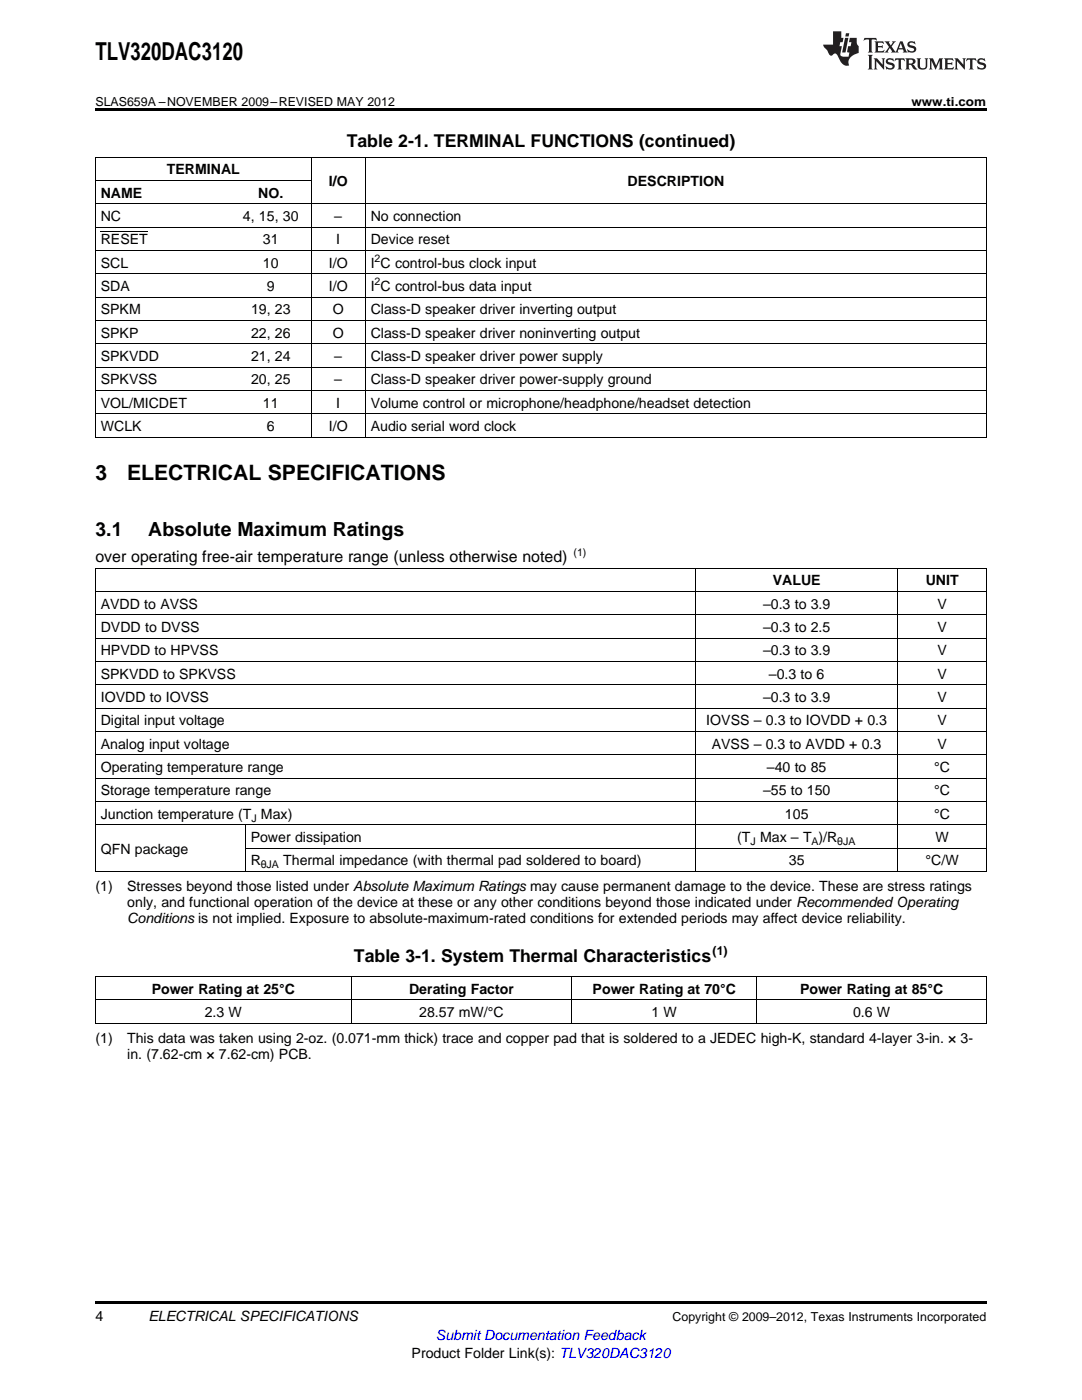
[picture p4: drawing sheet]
<svg xmlns="http://www.w3.org/2000/svg" width="216mm" height="279mm" viewBox="0 0 216 279" stroke-linecap="round" stroke-linejoin="round" font-family="sans-serif">
<defs><g id="words">
<text font-size="4.9" x="19" y="12">TLV320DAC3120</text>
<g font-size="4.2">
<text x="19" y="95.7">3</text>
<text x="25.4" y="95.7">ELECTRICAL SPECIFICATIONS</text>
</g>
<g font-size="3.9">
<text x="19" y="107">3.1</text>
<text x="29.6" y="107">Absolute Maximum Ratings</text>
</g>
<g font-size="3.5">
<text x="69.2" y="29.3">Table 2-1. TERMINAL FUNCTIONS (continued)</text>
<text x="70.6" y="192">Table 3-1. System Thermal Characteristics</text>
</g>
<text font-size="3.2" x="19" y="112.2">over operating free-air temperature range (unless otherwise noted)</text>
<g font-size="2.8">
<text x="33.3" y="34.8">TERMINAL</text>
<text x="20.1" y="39.4">NAME</text>
<text x="51.5" y="39.4">NO.</text>
<text x="65.6" y="37.1">I/O</text>
<text x="125.2" y="37.1">DESCRIPTION</text>
<text x="20.1" y="44.1">NC</text>
<text x="48.5" y="44.1">4, 15, 30</text>
<text x="66.7" y="44.1">–</text>
<text x="74" y="44.1">No connection</text>
<text x="20.1" y="48.8">RESET</text>
<text x="20.1" y="53.4">SCL</text>
<text x="52.5" y="48.8">31</text>
<text x="52.5" y="53.4">10</text>
<text x="65.6" y="53.4">I/O</text>
<text x="67.1" y="48.8">I</text>
<text x="74" y="48.8">Device reset</text>
<text x="74" y="53.4">I C control-bus clock input</text>
<text x="20.1" y="58.1">SDA</text>
<text x="53.2" y="58.1">9</text>
<text x="65.6" y="58.1">I/O</text>
<text x="74" y="58.1">I C control-bus data input</text>
<text x="20.1" y="62.7">SPKM</text>
<text x="50.1" y="62.7">19, 23</text>
<text x="66.4" y="62.7">O</text>
<text x="74" y="62.7">Class-D speaker driver inverting output</text>
<text x="20.1" y="67.4">SPKP</text>
<text x="50.1" y="67.4">22, 26</text>
<text x="66.4" y="67.4">O</text>
<text x="74" y="67.4">Class-D speaker driver noninverting output</text>
<text x="20.1" y="72">SPKVDD</text>
<text x="20.1" y="76.7">SPKVSS</text>
<text x="50.1" y="72">21, 24</text>
<text x="50.1" y="76.7">20, 25</text>
<text x="66.7" y="72">–</text>
<text x="66.7" y="76.7">–</text>
<text x="74" y="72">Class-D speaker driver power supply</text>
<text x="74" y="76.7">Class-D speaker driver power-supply ground</text>
<text x="20.1" y="81.4">VOL/MICDET</text>
<text x="52.5" y="81.4">11</text>
<text x="67.1" y="81.4">I</text>
<text x="74" y="81.4">Volume control or microphone/headphone/headset detection</text>
<text x="20.1" y="86">WCLK</text>
<text x="53.2" y="86">6</text>
<text x="65.6" y="86">I/O</text>
<text x="74" y="86">Audio serial word clock</text>
<text x="154.2" y="116.8">VALUE</text>
<text x="184.7" y="116.8">UNIT</text>
<text x="20.1" y="121.5">AVDD to AVSS</text>
<text x="152.3" y="121.5">–0.3 to 3.9</text>
<text x="187" y="121.5">V</text>
<text x="20.1" y="126.2">DVDD to DVSS</text>
<text x="20.1" y="130.8">HPVDD to HPVSS</text>
<text x="152.3" y="126.2">–0.3 to 2.5</text>
<text x="152.3" y="130.8">–0.3 to 3.9</text>
<text x="187" y="126.2">V</text>
<text x="187" y="130.8">V</text>
<text x="20.1" y="135.5">SPKVDD to SPKVSS</text>
<text x="153.4" y="135.5">–0.3 to 6</text>
<text x="187" y="135.5">V</text>
<text x="20.1" y="140.1">IOVDD to IOVSS</text>
<text x="152.3" y="140.1">–0.3 to 3.9</text>
<text x="187" y="140.1">V</text>
<text x="20.1" y="144.8">Digital input voltage</text>
<text x="20.1" y="149.4">Analog input voltage</text>
<text x="140.9" y="144.8">IOVSS – 0.3 to IOVDD + 0.3</text>
<text x="142" y="149.4">AVSS – 0.3 to AVDD + 0.3</text>
<text x="187" y="144.8">V</text>
<text x="187" y="149.4">V</text>
<text x="20.1" y="154.1">Operating temperature range</text>
<text x="153" y="154.1">–40 to 85</text>
<text x="186.4" y="154.1">°C</text>
<text x="20.1" y="158.8">Storage temperature range</text>
<text x="152.3" y="158.8">–55 to 150</text>
<text x="186.4" y="158.8">°C</text>
<text x="20.1" y="163.4">Junction temperature (T Max)</text>
<text x="156.6" y="163.4">105</text>
<text x="186.4" y="163.4">°C</text>
<text x="20.1" y="170.4">QFN package</text>
<text x="50" y="168.1">Power dissipation</text>
<text x="50" y="172.7">R</text>
<text x="56.5" y="172.7">Thermal impedance (with thermal pad soldered to board)</text>
<text x="147.1" y="168.1">(T Max – T )/R</text>
<text x="157.4" y="172.7">35</text>
<text x="184.7" y="172.7">°C/W</text>
<text x="186.7" y="168.1">W</text>
<text x="19" y="177.9">(1)</text>
<text x="25.4" y="177.9">Stresses beyond those listed under Absolute Maximum Ratings may cause permanent damage to the device. These are stress ratings</text>
<text x="25.4" y="181">only, and functional operation of the device at these or any other conditions beyond those indicated under Recommended Operating</text>
<text x="25.4" y="184.2">Conditions is not implied. Exposure to absolute-maximum-rated conditions for extended periods may affect device reliability.</text>
<text x="30.3" y="198.3">Power Rating at 25°C</text>
<text x="40.9" y="203">2.3 W</text>
<text x="81.6" y="198.3">Derating Factor</text>
<text x="83.6" y="203">28.57 mW/°C</text>
<text x="118.3" y="198.3">Power Rating at 70°C</text>
<text x="130" y="203">1 W</text>
<text x="159.6" y="198.3">Power Rating at 85°C</text>
<text x="170.2" y="203">0.6 W</text>
<text x="19" y="208.1">(1)</text>
<text x="25.4" y="208.1">This data was taken using 2-oz. (0.071-mm thick) trace and copper pad that is soldered to a JEDEC high-K, standard 4-layer 3-in. × 3-</text>
<text x="25.4" y="211.3">in. (7.62-cm × 7.62-cm) PCB.</text>
<text x="19" y="263.6">4</text>
<text x="29.6" y="263.6">ELECTRICAL SPECIFICATIONS</text>
<text x="82.1" y="270.9">Product Folder Link(s): TLV320DAC3120</text>
</g>
<text font-size="2.8" fill="#00f" x="87" y="267.4">Submit Documentation Feedback</text>
<g font-size="2.5">
<text x="19" y="21.1">SLAS659A –NOVEMBER 2009–REVISED MAY 2012</text>
<text x="181.9" y="21.1">www.ti.com</text>
<text x="142.2" y="190.6">(1)</text>
<text x="134.2" y="263.6">Copyright © 2009–2012, Texas Instruments Incorporated</text>
</g>
<g font-size="2.1">
<text x="74.8" y="52.3">2</text>
<text x="74.8" y="56.9">2</text>
<text x="114.4" y="110.9">(1)</text>
<text x="50.2" y="164">J</text>
<text x="52" y="173.3">θJA</text>
<text x="149.8" y="168.6">J</text>
<text x="161.9" y="168.6">A</text>
<text x="167.1" y="168.6">θJA</text>
</g>
</g></defs>
<g fill="#231f20">
<path d="M172.5 7.6l-.1 .5 .4-.2h.6v.1v2.1l-.2 .4h.9l-.2-.4v-2.1l.1-.1h.5l.5 .2-.2-.5zM174.5 8.3l.2 .3v1.5l-.2 .4h1.8l.2-.6a1.04 1.04 0 0 1-1.3 .2v-.7h.6l.3 .2v-.6l-.3 .2h-.6v-.6l.8-.1 .4 .3-.2-.5zM176.5 8.3l.9 1.1-.9 1.1h.8l-.2-.2 .4-.7 .5 .7-.2 .2h1.5l-.2-.2 .2-.4h.9l.1 .4-.2 .2h1l-.3-.3-.7-1.9h-.5l-.9 2-.8-1 .9-1h-.8l.1 .3-.4 .5-.3-.6 .1-.2zM179.7 8.6l.4 1h-.7zM181.3 8.4a.63 .63 0 0 0-.2 .7 .63 .63 0 0 0 .6 .4l.6 .2 .1 .2a.75 .75 0 0 1-.7 .4 .75 .75 0 0 1-.6-.5l.1 .7 .1-.1a1.11 1.11 0 0 0 1.5-.6 1.13 1.13 0 0 0-1.2-.8l-.1-.4a1.04 1.04 0 0 1 1.2 .2l-.2-.5-.2 .1-.4-.2zM173.2 10.9l.2 .4v2.2l-.2 .4h1l-.3-.4v-2.2l.3-.4zM174.3 11.6l.3 .4v1.5l-.3 .4h.8l-.2-.4v-1.3l1.5 1.7v-1.9l.2-.4h-.7l.2 .4v.9l-1.1-1.3zM177 11.8a.62 .62 0 0 0-.2 .7 .62 .62 0 0 0 .6 .4l.6 .1 .1 .3a.76 .76 0 0 1-.7 .3 .76 .76 0 0 1-.7-.4l.2 .7 .1-.1a1.11 1.11 0 0 0 1.5-.6 1.13 1.13 0 0 0-1.2-.8l-.1-.4a1.04 1.04 0 0 1 1.2 .2l-.2-.6-.2 .1-.5-.1zM178.7 11.6l-.2 .6a.61 .61 0 0 1 .8-.3v1.6l-.2 .4h.9l-.2-.4v-1.6a.63 .63 0 0 1 .7 .3l-.1-.6zM180.6 11.6l.3 .4v1.5l-.3 .4h1l-.2-.2-.1-.8 .6 .2a.76 .76 0 0 0 1.2 .7l-1-1a.58 .58 0 0 0 .6-.5 .58 .58 0 0 0-.5-.6zM181.4 11.9h.1a.45 .45 0 0 1 .5 .1 .45 .45 0 0 1 .1 .5l-.8 .2zM182.9 11.6l.2 .2a2.17 2.17 0 0 0 .3 1.9 .99 .99 0 0 0 1.6-.6v-1.1l.2-.4h-.7l.2 .2a1.92 1.92 0 0 1-.2 1.8 .6 .6 0 0 1-.9-.5v-1.1l.2-.4zM185.4 11.6l.2 .4v1.5l-.2 .4h.7l-.2-.4v-1.4l.8 1.8 .8-1.8v1.4l-.2 .4h.9l-.2-.4v-1.5l.2-.4h-.8l-.6 1.5-.6-1.5zM188.4 11.6l.2 .4v1.5l-.2 .4h1.8l.1-.6a1.04 1.04 0 0 1-1.2 .1v-.6h.5l.4 .2v-.6l-.4 .2h-.5v-.7h.8l.3 .3-.1-.6zM190.5 11.6l.2 .4v1.5l-.2 .4h.7l-.2-.4v-1.3l1.5 1.7v-1.9l.2-.4h-.7l.2 .4v.9l-1.1-1.3zM192.9 11.6l-.1 .6a.61 .61 0 0 1 .7-.3l.1 1.6-.3 .4h1l-.3-.4 .1-1.6a.63 .63 0 0 1 .7 .3l-.1-.6zM195.2 11.8a.62 .62 0 0 0-.2 .7 .62 .62 0 0 0 .6 .4l.6 .1 .1 .3a.76 .76 0 0 1-.7 .3 .76 .76 0 0 1-.6-.4l.1 .7 .1-.1a1.11 1.11 0 0 0 1.6-.6 1.13 1.13 0 0 0-1.3-.8l-.1-.4a1.04 1.04 0 0 1 1.2 .2l-.1-.6-.2 .1-.5-.1z"/>
<path d="M166.2 6.3v2.6h-1.9v.4l.8 .9a.91 .91 0 0 0 1 .8 .56 .56 0 0 1 .5-.3 .56 .56 0 0 1 .5 .3l.4 .8a1.53 1.53 0 0 0 1.9 1.2 1.54 1.54 0 0 1 1-2.1l.9-.3v-1.4a1.52 1.52 0 0 1-.4-1.6h-1.3l-.2 .8h.5l-.2 .8h-.5l-.1 1v.2l.4 .1-.2 .8a1.93 1.93 0 0 1-1.6-.3l.3-1.8h-.5l.2-.8h.4l.2-.8h-.4v-1.3zM168.6 7.6l-.6 2.9h.7l.6-2.9zM168.8 6.6l-.1 .7h.6l.2-.7z"/>
</g>
<path d="M19 21.6h177.8v.6h-177.8zM19 259.7h177.8v.5h-177.8z" fill="#000"/>
<g fill="none" stroke="#000" stroke-width=".2">
<path d="M19 36h43.1M19 31.3h177.8M19.1 31.4v55.9M62.1 31.4v55.9M72.9 31.4v55.9M196.8 31.4v55.9M19 59.3h177.8M19 54.6h177.8M19 50h177.8M19 45.3h177.8M19 40.7h177.8M20.1 46.3h9.4"/>
<path d="M19 77.9h177.8M19 73.3h177.8M19 68.6h177.8M19 63.9h177.8M19 87.2h177.8M19 82.6h177.8M19 118.1h177.8M19 113.4h177.8M19.1 113.5v60.5M138.7 113.5v60.5M179.2 113.5v60.5M196.8 113.5v60.5"/>
<path d="M19 136.7h177.8M19 132h177.8M19 127.4h177.8M19 122.7h177.8M19 160h177.8M19 155.3h177.8M19 150.7h177.8M19 146h177.8M19 141.3h177.8M19 173.9h177.8M19 164.6h177.8M48.9 164.7v9.3"/>
<path d="M49 169.3h147.8M19 199.5h177.8M19 194.9h177.8M19.1 194.9v9.4M70 194.9v9.4M114 194.9v9.4M151 194.9v9.4M196.8 194.9v9.4M19 204.2h177.8"/>
</g>
<use href="#words"/>
</svg>
